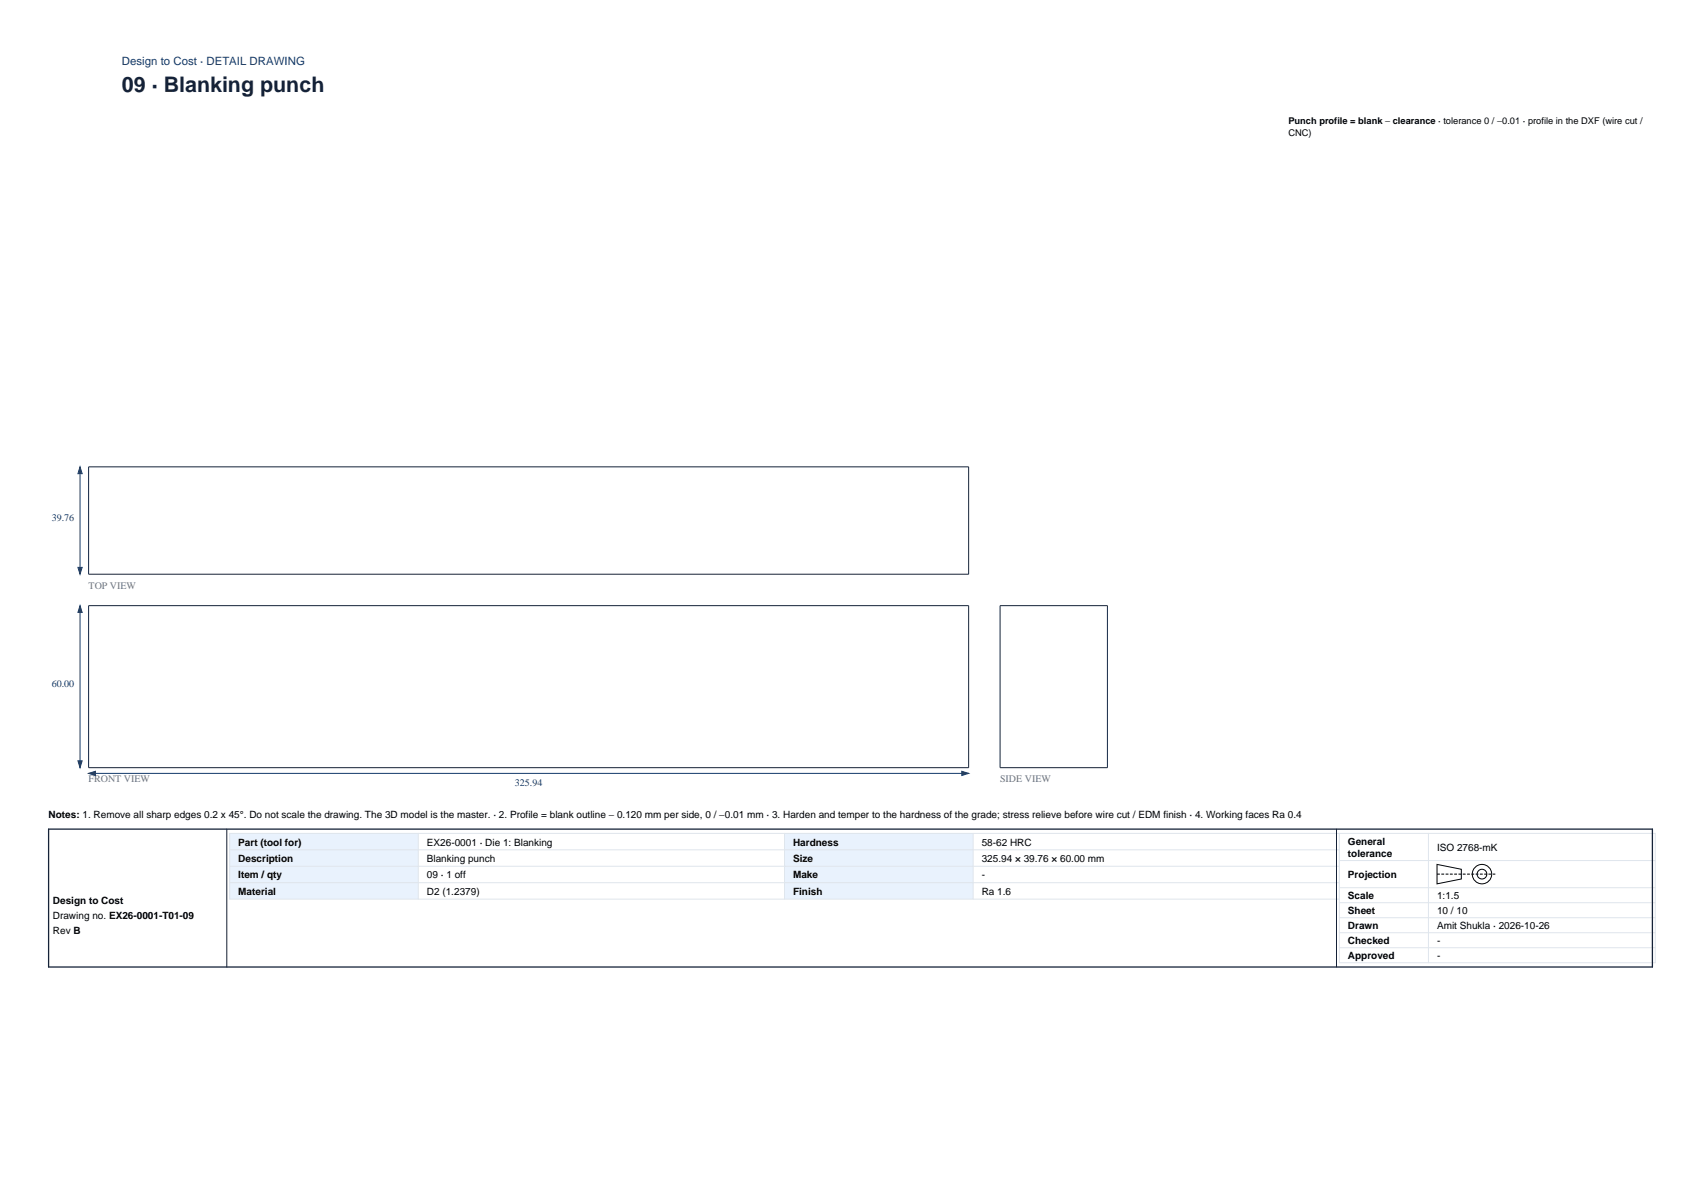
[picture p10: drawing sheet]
<svg xmlns="http://www.w3.org/2000/svg" width="420mm" height="297mm" viewBox="0 0 420 297" stroke-linecap="round" stroke-linejoin="round" font-family="sans-serif">
<defs><g id="words">
<text font-size="5.3" fill="#152238" x="30.1" y="22.7">09 · Blanking punch</text>
<text font-size="2.8" fill="#123a6b" x="30.1" y="16">Design to Cost · DETAIL DRAWING</text>
<g font-size="2.5" fill="#123a6b">
<text x="12.8" y="128.5">39.76</text>
<text x="12.8" y="169.5">60.00</text>
<text x="127.1" y="194.1">325.94</text>
</g>
<g font-size="2.5" fill="#6b7683">
<text x="21.9" y="145.3">TOP VIEW</text>
<text x="21.9" y="193.1">FRONT VIEW</text>
<text x="246.9" y="193.1">SIDE VIEW</text>
</g>
<g font-size="2.5">
<text x="12" y="201.9">Notes: 1. Remove all sharp edges 0.2 x 45°. Do not scale the drawing. The 3D model is the master. · 2. Profile = blank outline − 0.120 mm per side, 0 / −0.01 mm · 3. Harden and temper to the hardness of the grade; stress relieve before wire cut / EDM finish · 4. Working faces Ra 0.4</text>
<text x="58.8" y="208.8">Part (tool for)</text>
<text x="105.4" y="208.8">EX26-0001 · Die 1: Blanking</text>
<text x="195.8" y="208.8">Hardness</text>
<text x="242.4" y="208.8">58-62 HRC</text>
<text x="332.8" y="208.6">General</text>
<text x="58.8" y="212.8">Description</text>
<text x="105.4" y="212.8">Blanking punch</text>
<text x="195.8" y="212.8">Size</text>
<text x="242.4" y="212.8">325.94 × 39.76 × 60.00 mm</text>
<text x="332.8" y="211.6">tolerance</text>
<text x="354.8" y="210.1">ISO 2768-mK</text>
<text x="58.8" y="216.9">Item / qty</text>
<text x="58.8" y="220.9">Material</text>
<text x="105.4" y="216.9">09 · 1 off</text>
<text x="105.4" y="220.9">D2 (1.2379)</text>
<text x="195.8" y="216.9">Make</text>
<text x="195.8" y="220.9">Finish</text>
<text x="242.4" y="216.9">-</text>
<text x="242.4" y="220.9">Ra 1.6</text>
<text x="332.8" y="216.8">Projection</text>
<text x="332.8" y="222">Scale</text>
<text x="354.8" y="222">1:1.5</text>
<text x="13.1" y="223.3">Design to Cost</text>
<text x="13.1" y="227">Drawing no. EX26-0001-T01-09</text>
<text x="332.8" y="225.7">Sheet</text>
<text x="354.8" y="225.7">10 / 10</text>
<text x="13.1" y="230.7">Rev B</text>
<text x="332.8" y="229.4">Drawn</text>
<text x="332.8" y="233.1">Checked</text>
<text x="354.8" y="229.4">Amit Shukla · 2026-10-26</text>
<text x="354.8" y="233.1">-</text>
<text x="332.8" y="236.8">Approved</text>
<text x="354.8" y="236.8">-</text>
</g>
<g font-size="2.3">
<text x="318.1" y="30.6">Punch profile = blank − clearance · tolerance 0 / −0.01 · profile in the DXF (wire cut /</text>
<text x="318.1" y="33.5">CNC)</text>
</g>
</g></defs>
<path d="M21.9 115.3h217.3v26.5h-217.3zM21.9 149.5h217.3v40h-217.3zM246.9 149.5h26.5v40h-26.5z" fill="none" stroke="#152238" stroke-width=".25"/>
<path d="M19.8 115.3v26.5M19.8 149.5v40M21.9 190.9h217.3" fill="none" stroke="#123a6b" stroke-width=".25"/>
<g fill="#123a6b" stroke="#123a6b" stroke-width=".25">
<path d="M21.9 190.9l1.7-.5v1.1z"/>
<path d="M237.5 190.4l1.7 .5-1.7 .6z"/>
<path d="M19.2 187.8h1.1l-.5 1.7z"/>
<path d="M19.8 149.5l.5 1.7h-1.1z"/>
<path d="M19.2 140.1h1.1l-.5 1.7z"/>
<path d="M19.8 115.3l.5 1.6h-1.1z"/>
</g>
<g fill="#e9f2fd">
<path d="M56.7 205.8h46.6v16.2h-46.6z" fill-rule="evenodd"/>
<path d="M193.7 205.8h46.6v16.2h-46.6z" fill-rule="evenodd"/>
</g>
<g fill="none" stroke="#dfe5ec" stroke-width=".25">
<path d="M56.7 209.8h274M56.7 213.9h274M56.7 217.9h274M103.3 205.8v16.2M193.7 205.8v16.2M240.3 205.8v16.2M330.7 205.8v31.9h78v-31.9h-352v16.2h274M330.7 212.5h78M330.7 219.2h78M352.7 205.8v31.9M330.7 222.9h78M330.7 226.6h78"/>
<path d="M330.7 230.3h78M330.7 234h78"/>
</g>
<g fill="none" stroke="#000" stroke-width=".25">
<path d="M354.8 213.4l6 1.2v2.4l-6 1.2z"/>
<circle cx="365.9" cy="215.8" r="2.4"/>
<circle cx="365.9" cy="215.8" r="1.2"/>
</g>
<path d="M354.8 215.8h14.4" fill="none" stroke="#000" stroke-width=".25" stroke-dasharray=".7 .4" stroke-linecap="butt"/>
<path d="M12 204.7h396v34h-396z" fill="none" stroke="#152238" stroke-width=".32"/>
<path d="M56 204.7v34M330 204.7v34" fill="none" stroke="#152238" stroke-width=".25"/>
<use href="#words"/>
</svg>
